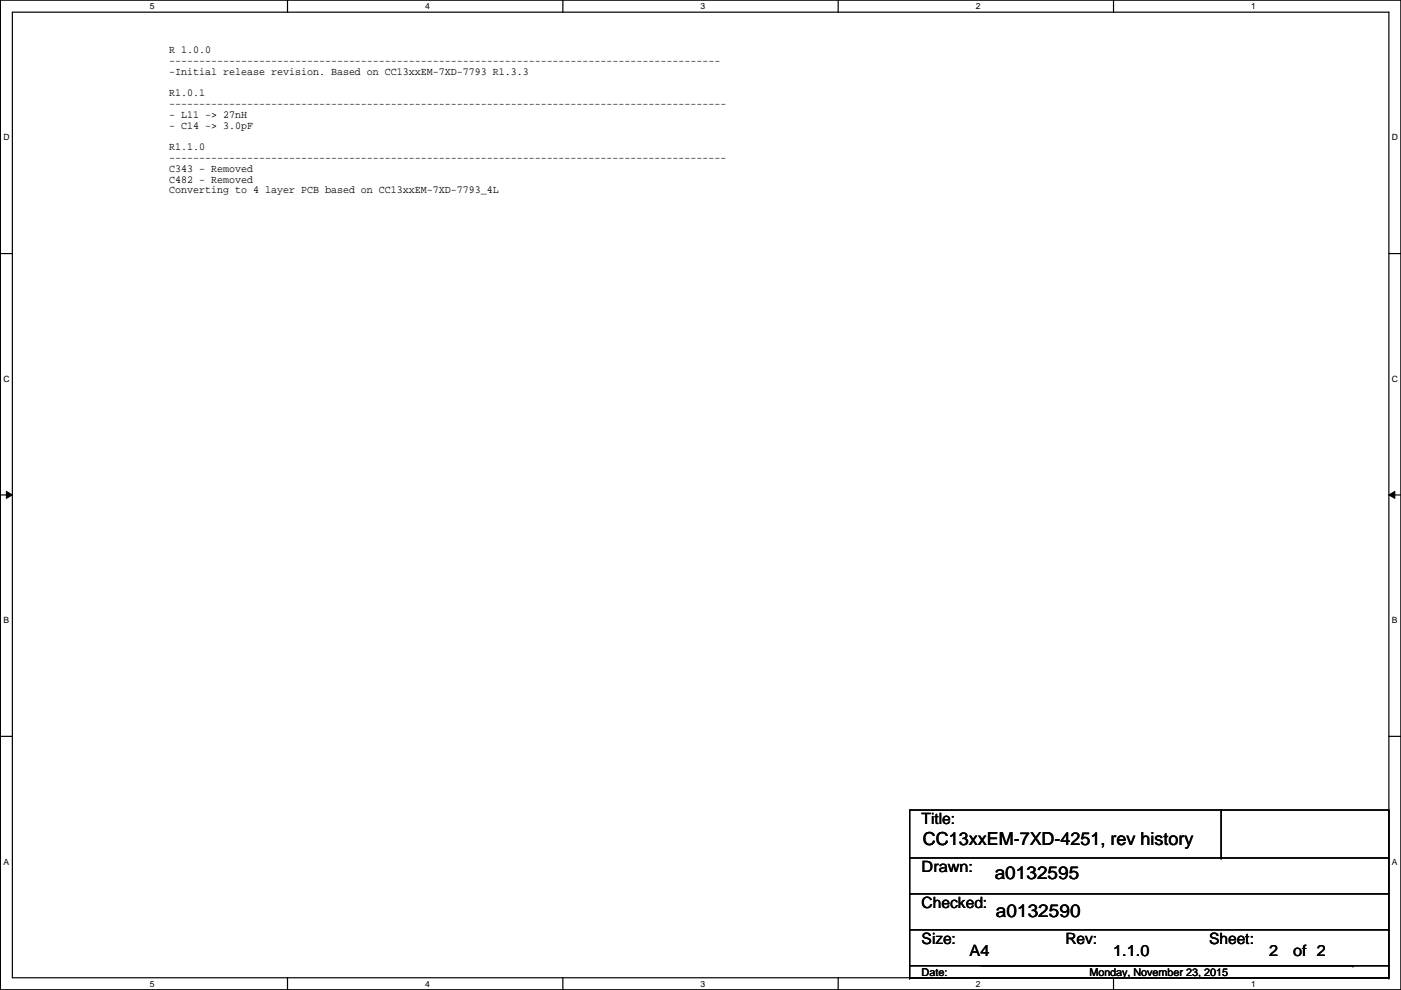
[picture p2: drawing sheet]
<svg xmlns="http://www.w3.org/2000/svg" width="297mm" height="210mm" viewBox="0 0 297 210" stroke-linecap="round" stroke-linejoin="round" font-family="sans-serif">
<defs><g id="words">
<g font-size="3.8">
<text x="195.7" y="179.2">CC13xxEM-7XD-4251, rev history</text>
<text x="210.9" y="186.3">a0132595</text>
<text x="211.2" y="194.4">a0132590</text>
</g>
<g font-size="3.3">
<text x="195.4" y="174.7">Title:</text>
<text x="195.4" y="184.9">Drawn:</text>
<text x="195.4" y="192.5">Checked:</text>
<text x="195.4" y="200.1">Size:</text>
<text x="205.6" y="202.6">A4</text>
<text x="225.9" y="200.1">Rev:</text>
<text x="236" y="202.6">1.1.0</text>
<text x="256.4" y="200.1">Sheet:</text>
<text x="269.1" y="202.6">2</text>
<text x="274.1" y="202.6">of 2</text>
</g>
<g font-size="2.3">
<text x="35.9" y="11.3">R 1.0.0</text>
<text x="35.9" y="13.6">--------------------------------------------------------------------------------------------</text>
<text x="35.9" y="15.9">-Initial release revision. Based on CC13xxEM-7XD-7793 R1.3.3</text>
<text x="35.9" y="20.4">R1.0.1</text>
<text x="35.9" y="22.7">---------------------------------------------------------------------------------------------</text>
<text x="35.9" y="25">- L11 -&gt; 27nH</text>
<text x="35.9" y="27.3">- C14 -&gt; 3.0pF</text>
<text x="35.9" y="31.9">R1.1.0</text>
<text x="35.9" y="34.2">---------------------------------------------------------------------------------------------</text>
<text x="35.9" y="36.4">C343 - Removed</text>
<text x="35.9" y="38.7">C482 - Removed</text>
<text x="35.9" y="41">Converting to 4 layer PCB based on CC13xxEM-7XD-7793_4L</text>
<text x="195.4" y="206.8">Date:</text>
<text x="231" y="206.8">Monday, November 23, 2015</text>
</g>
<g font-size="1.8">
<text x="31.8" y="1.9">5</text>
<text x="90.1" y="1.9">4</text>
<text x="148.5" y="1.9">3</text>
<text x="206.9" y="1.9">2</text>
<text x="265.3" y="1.9">1</text>
<text x=".7" y="29.8">D</text>
<text x="295.1" y="29.8">D</text>
<text x=".7" y="80.9">C</text>
<text x="295.1" y="80.9">C</text>
<text x=".7" y="132.1">B</text>
<text x="295.1" y="132.1">B</text>
<text x=".7" y="183.3">A</text>
<text x="295.1" y="183.3">A</text>
<text x="31.8" y="209.2">5</text>
<text x="90.1" y="209.2">4</text>
<text x="148.5" y="209.2">3</text>
<text x="206.9" y="209.2">2</text>
<text x="265.3" y="209.2">1</text>
</g>
</g></defs>
<path d="M.1 0h296.9v209.8h-296.9zM2.6 2.6h291.9v204.7h-291.9z" fill="none" stroke="#000" stroke-width=".25"/>
<g fill="#fff">
<path d="M31.8 .3h1v2h-1z"/>
<path d="M31.8 207.6h1v1.9h-1z"/>
</g>
<path d="M61 0v2.6M61 207.3v2.5" fill="none" stroke="#000" stroke-width=".25"/>
<g fill="#fff">
<path d="M90.1 .3h1v2h-1z"/>
<path d="M90.1 207.6h1v1.9h-1z"/>
</g>
<path d="M119.3 0v2.6M119.3 207.3v2.5" fill="none" stroke="#000" stroke-width=".25"/>
<g fill="#fff">
<path d="M148.5 .3h1v2h-1z"/>
<path d="M148.5 207.6h1v1.9h-1z"/>
</g>
<path d="M177.7 0v2.6M177.7 207.3v2.5" fill="none" stroke="#000" stroke-width=".25"/>
<g fill="#fff">
<path d="M206.9 .3h1v2h-1z"/>
<path d="M206.9 207.6h1v1.9h-1z"/>
</g>
<path d="M236.1 0v2.6M236.1 207.3v2.5" fill="none" stroke="#000" stroke-width=".25"/>
<g fill="#fff">
<path d="M265.3 .3h.9v2h-.9z"/>
<path d="M265.3 207.6h.9v1.9h-.9z"/>
<path d="M.7 28.2h1.3v1.9h-1.3z"/>
<path d="M295.1 28.2h1.3v1.9h-1.3z"/>
<path d="M.7 79.3h1.3v2h-1.3z"/>
<path d="M295.1 79.3h1.3v2h-1.3z"/>
</g>
<path d="M.1 53.8h2.5M294.5 53.8h2.5" fill="none" stroke="#000" stroke-width=".25"/>
<g fill="#fff">
<path d="M.7 130.5h1.2v2h-1.2z"/>
<path d="M295.1 130.5h1.2v2h-1.2z"/>
</g>
<path d="M.1 104.9h2.5M294.5 104.9h2.5" fill="none" stroke="#000" stroke-width=".25"/>
<path d="M1.4 104.2l1.2 .7-1.2 .8zM294.5 104.9l1.2-.7v1.5z" fill="#000"/>
<path d="M1.4 104.2l1.2 .7-1.2 .8zM294.5 104.9l1.2-.7v1.5z" fill="none" stroke="#000" stroke-width=".21"/>
<g fill="#fff">
<path d="M.7 181.7h1.2v2h-1.2z"/>
<path d="M295.1 181.7h1.2v2h-1.2z"/>
</g>
<g fill="none" stroke="#000" stroke-width=".25">
<path d="M.1 156.1h2.5M294.5 156.1h2.5M192.9 171.7h101.6v33.1h-101.6zM258.9 171.7v10.2M192.9 181.9h101.6M192.9 189.5h101.6M192.9 197.1h101.6M258.9 181.9h.1M294.5 181.9h.1M294.5 189.5h.1M294.5 197.1h.1M192.9 207.3h.1"/>
<path d="M192.9 204.8v2.5M192.9 207.3h101.6M208.1 204.8h78.7M286.8 204.8h.1M294.5 207.3h.1M294.5 204.8h.1M294.5 204.8v2.5"/>
</g>
<use href="#words"/>
</svg>
